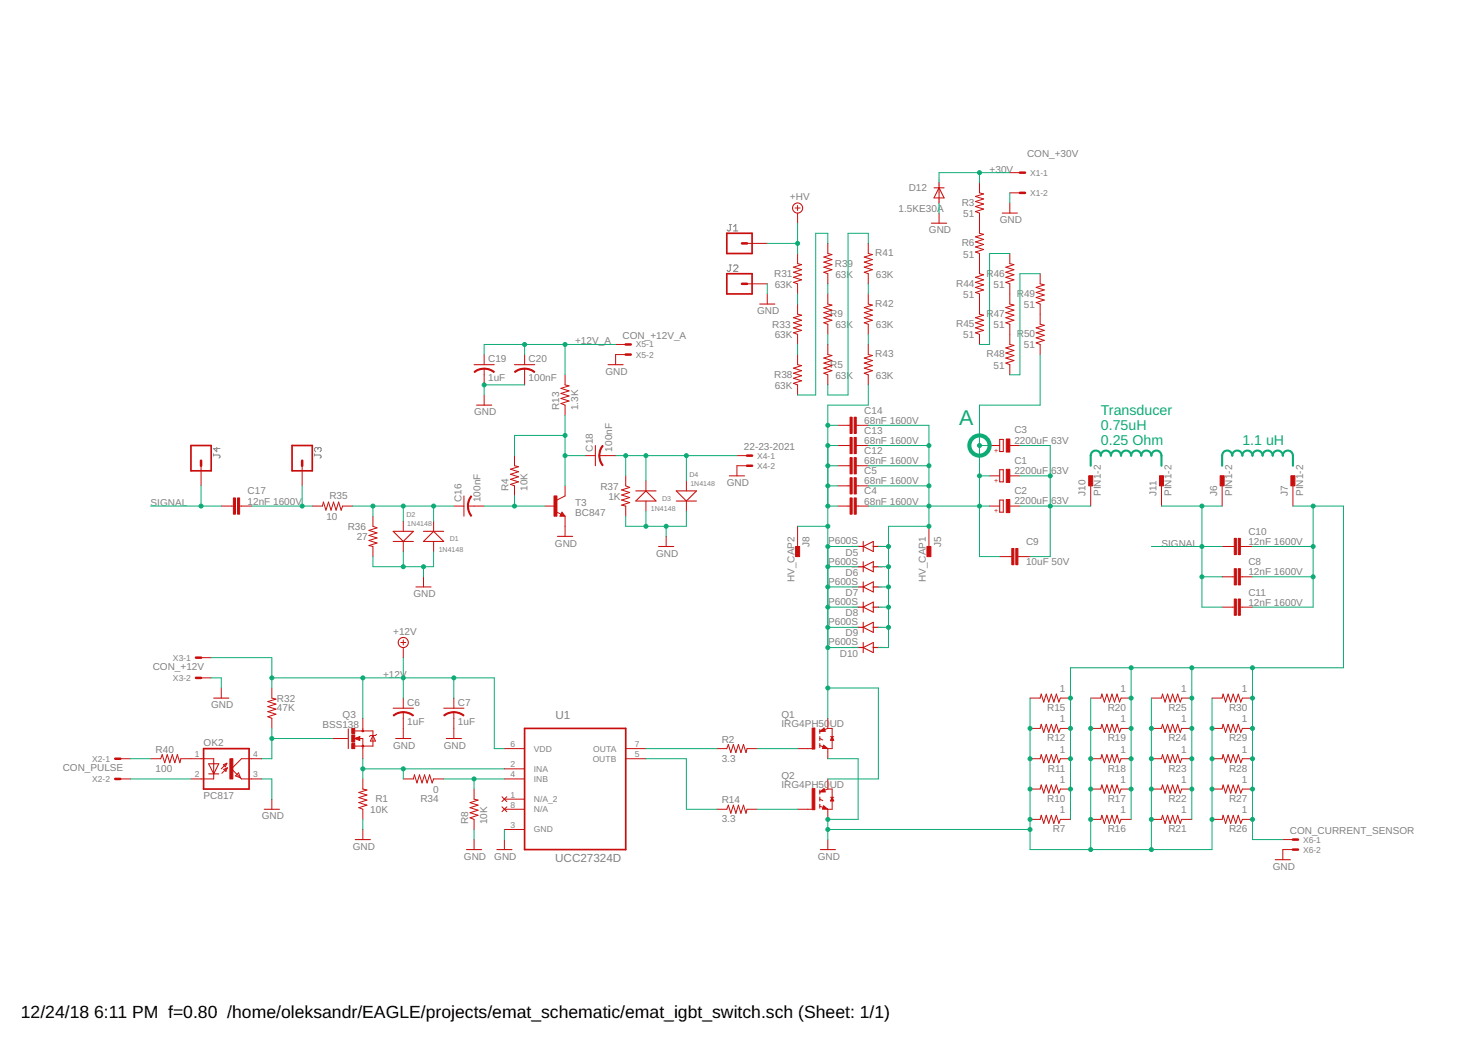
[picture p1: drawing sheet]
<svg xmlns="http://www.w3.org/2000/svg" width="297mm" height="210mm" viewBox="0 0 297 210" stroke-linecap="round" stroke-linejoin="round" font-family="sans-serif">
<defs><g id="words">
<text font-size="4.3" fill="#0dab76" x="192.8" y="85.5">A</text>
<g font-size="3.5">
<text x="4.2" y="204.7">12/24/18</text>
<text x="18.9" y="204.7">6:11 PM f=0.80 /home/oleksandr/EAGLE/projects/emat_schematic/emat_igbt_switch.sch (Sheet: 1/1)</text>
</g>
<g font-size="2.9" fill="#0dab76">
<text x="221.2" y="83.5">Transducer</text>
<text x="221.2" y="86.5">0.75uH</text>
<text x="221.2" y="89.6">0.25 Ohm</text>
<text x="249.7" y="89.6">1.1 uH</text>
</g>
<g font-size="2.3" fill="#808080">
<text x="111.6" y="144.5">U1</text>
<text x="111.6" y="173.3">UCC27324D</text>
</g>
<g font-size="2" fill="#808080">
<text x="198.9" y="34.7">+30V</text>
<text x="206.4" y="31.6">CON_+30V</text>
<text x="158.8" y="40.3">+HV</text>
<text x="182.6" y="38.4">D12</text>
<text x="193.3" y="41.4">R3</text>
<text x="180.6" y="42.7">1.5KE30A</text>
<text x="186.7" y="46.9">GND</text>
<text x="193.6" y="43.7">51</text>
<text x="200.9" y="44.9">GND</text>
<text x="167.8" y="53.6">R39</text>
<text x="175.9" y="51.6">R41</text>
<text x="193.3" y="49.5">R6</text>
<text x="193.6" y="51.8">51</text>
<text x="155.6" y="55.6">R31</text>
<text x="155.7" y="57.9">63K</text>
<text x="167.9" y="55.8">63K</text>
<text x="176" y="55.8">63K</text>
<text x="192.2" y="57.7">R44</text>
<text x="193.6" y="59.9">51</text>
<text x="198.3" y="55.6">R46</text>
<text x="199.7" y="57.9">51</text>
<text x="204.3" y="59.7">R49</text>
<text x="152.2" y="63.2">GND</text>
<text x="166.9" y="63.7">R9</text>
<text x="175.9" y="61.7">R42</text>
<text x="192.2" y="65.8">R45</text>
<text x="198.3" y="63.7">R47</text>
<text x="205.8" y="61.9">51</text>
<text x="115.6" y="69.3">+12V_A</text>
<text x="125.1" y="68.1">CON_+12V_A</text>
<text x="155.2" y="66">R33</text>
<text x="155.7" y="68">63K</text>
<text x="167.9" y="66">63K</text>
<text x="175.9" y="71.9">R43</text>
<text x="176" y="66">63K</text>
<text x="193.6" y="68">51</text>
<text x="198.3" y="71.9">R48</text>
<text x="199.7" y="66">51</text>
<text x="204.3" y="67.8">R50</text>
<text x="205.8" y="70.1">51</text>
<text x="98.1" y="76.7">1uF</text>
<text x="98.1" y="72.8">C19</text>
<text x="106.2" y="76.7">100nF</text>
<text x="106.2" y="72.8">C20</text>
<text x="121.7" y="75.3">GND</text>
<text x="155.6" y="75.9">R38</text>
<text x="166.9" y="73.9">R5</text>
<text x="167.9" y="76.2">63K</text>
<text x="176" y="76.2">63K</text>
<text x="199.7" y="74.1">51</text>
<text x="95.3" y="83.5">GND</text>
<text x="112.4" y="82.5" transform="rotate(-90 112.4 82.5)">R13</text>
<text x="116.2" y="82.5" transform="rotate(-90 116.2 82.5)">1.3K</text>
<text x="155.7" y="78.2">63K</text>
<text x="173.7" y="83.2">C14</text>
<text x="173.7" y="89.3">68nF 1600V</text>
<text x="173.7" y="85.2">68nF 1600V</text>
<text x="173.7" y="87.2">C13</text>
<text x="203.9" y="89.2">2200uF 63V</text>
<text x="203.9" y="87.2">C3</text>
<text x="119.1" y="90.8" transform="rotate(-90 119.1 90.8)">C18</text>
<text x="123" y="90.8" transform="rotate(-90 123 90.8)">100nF</text>
<text x="149.5" y="90.5">22-23-2021</text>
<text x="173.7" y="93.3">68nF 1600V</text>
<text x="173.7" y="95.4">C5</text>
<text x="173.7" y="91.3">C12</text>
<text x="203.9" y="95.3">2200uF</text>
<text x="203.9" y="93.2">C1</text>
<text x="211.2" y="95.3">63V</text>
<text x="30.3" y="101.8">SIGNAL</text>
<text x="49.8" y="101.5">12nF 1600V</text>
<text x="49.8" y="99.4">C17</text>
<text x="66.2" y="100.3">R35</text>
<text x="92.7" y="100.9" transform="rotate(-90 92.7 100.9)">C16</text>
<text x="96.6" y="100.9" transform="rotate(-90 96.6 100.9)">100nF</text>
<text x="102.2" y="98.7" transform="rotate(-90 102.2 98.7)">R4</text>
<text x="106" y="98.7" transform="rotate(-90 106 98.7)">10K</text>
<text x="115.6" y="101.8">T3</text>
<text x="120.7" y="98.5">R37</text>
<text x="122.3" y="100.5">1K</text>
<text x="146.1" y="97.7">GND</text>
<text x="173.7" y="101.5">68nF 1600V</text>
<text x="173.7" y="97.4">68nF 1600V</text>
<text x="173.7" y="99.4">C4</text>
<text x="203.9" y="101.4">2200uF</text>
<text x="203.9" y="99.3">C2</text>
<text x="211.2" y="101.4">63V</text>
<text x="218.2" y="99.7" transform="rotate(-90 218.2 99.7)">J10</text>
<text x="221.2" y="99.7" transform="rotate(-90 221.2 99.7)">PIN1-2</text>
<text x="232.4" y="99.7" transform="rotate(-90 232.4 99.7)">J11</text>
<text x="235.5" y="99.7" transform="rotate(-90 235.5 99.7)">PIN1-2</text>
<text x="244.6" y="99.7" transform="rotate(-90 244.6 99.7)">J6</text>
<text x="247.6" y="99.7" transform="rotate(-90 247.6 99.7)">PIN1-2</text>
<text x="258.8" y="99.7" transform="rotate(-90 258.8 99.7)">J7</text>
<text x="261.9" y="99.7" transform="rotate(-90 261.9 99.7)">PIN1-2</text>
<text x="65.6" y="104.6">10</text>
<text x="69.9" y="106.7">R36</text>
<text x="115.6" y="103.8">BC847</text>
<text x="250.9" y="107.5">C10</text>
<text x="71.7" y="108.7">27</text>
<text x="111.5" y="109.9">GND</text>
<text x="131.8" y="111.9">GND</text>
<text x="162.7" y="110" transform="rotate(-90 162.7 110)">J8</text>
<text x="166.4" y="109.5">P600S</text>
<text x="166.4" y="113.5">P600S</text>
<text x="169.9" y="111.7">D5</text>
<text x="189.1" y="110" transform="rotate(-90 189.1 110)">J5</text>
<text x="206.2" y="113.6">10uF 50V</text>
<text x="206.2" y="109.6">C9</text>
<text x="233.4" y="109.9">SIGNAL</text>
<text x="250.9" y="109.6">12nF 1600V</text>
<text x="250.9" y="113.6">C8</text>
<text x="159.7" y="117" transform="rotate(-90 159.7 117)">HV_CAP2</text>
<text x="166.4" y="117.6">P600S</text>
<text x="169.9" y="115.7">D6</text>
<text x="169.9" y="119.8">D7</text>
<text x="186.1" y="117" transform="rotate(-90 186.1 117)">HV_CAP1</text>
<text x="250.9" y="115.7">12nF 1600V</text>
<text x="250.9" y="119.7">C11</text>
<text x="83.1" y="120">GND</text>
<text x="166.4" y="121.6">P600S</text>
<text x="166.4" y="125.7">P600S</text>
<text x="169.9" y="123.9">D8</text>
<text x="250.9" y="121.8">12nF 1600V</text>
<text x="79" y="127.7">+12V</text>
<text x="166.4" y="129.8">P600S</text>
<text x="169.9" y="127.9">D9</text>
<text x="30.7" y="134.8">CON_+12V</text>
<text x="77" y="136.3">+12V</text>
<text x="168.8" y="132">D10</text>
<text x="42.4" y="142.4">GND</text>
<text x="55.7" y="143">47K</text>
<text x="55.7" y="141.2">R32</text>
<text x="81.9" y="141.9">C6</text>
<text x="92" y="141.9">C7</text>
<text x="210.4" y="143">R15</text>
<text x="213" y="139.1">1</text>
<text x="222.6" y="143">R20</text>
<text x="225.2" y="139.1">1</text>
<text x="234.8" y="143">R25</text>
<text x="237.4" y="139.1">1</text>
<text x="247" y="143">R30</text>
<text x="249.6" y="139.1">1</text>
<text x="64.8" y="146.4">BSS138</text>
<text x="68.9" y="144.4">Q3</text>
<text x="81.9" y="145.7">1uF</text>
<text x="92" y="145.7">1uF</text>
<text x="145" y="149.3">R2</text>
<text x="157" y="146.1">IRG4PH50</text>
<text x="157" y="144.4">Q1</text>
<text x="166.8" y="146.1">UD</text>
<text x="210.4" y="149.1">R12</text>
<text x="213" y="145.2">1</text>
<text x="222.6" y="149.1">R19</text>
<text x="225.2" y="145.2">1</text>
<text x="234.8" y="149.1">R24</text>
<text x="237.4" y="145.2">1</text>
<text x="247" y="149.1">R29</text>
<text x="249.6" y="145.2">1</text>
<text x="12.6" y="155.1">CON_PULSE</text>
<text x="31.3" y="155.2">100</text>
<text x="31.3" y="151.3">R40</text>
<text x="40.9" y="150">OK2</text>
<text x="79" y="150.5">GND</text>
<text x="89.2" y="150.5">GND</text>
<text x="145" y="153.2">3.3</text>
<text x="210.6" y="155.2">R11</text>
<text x="213" y="151.3">1</text>
<text x="222.6" y="155.2">R18</text>
<text x="225.2" y="151.3">1</text>
<text x="234.8" y="155.2">R23</text>
<text x="237.4" y="151.3">1</text>
<text x="247" y="155.2">R28</text>
<text x="249.6" y="151.3">1</text>
<text x="40.9" y="160.7">PC817</text>
<text x="75.4" y="161.3">R1</text>
<text x="84.5" y="161.3">R34</text>
<text x="87" y="159.4">0</text>
<text x="145" y="161.5">R14</text>
<text x="157" y="158.3">IRG4PH50</text>
<text x="157" y="156.6">Q2</text>
<text x="166.8" y="158.3">UD</text>
<text x="210.4" y="161.3">R10</text>
<text x="213" y="157.4">1</text>
<text x="222.6" y="161.3">R17</text>
<text x="225.2" y="157.4">1</text>
<text x="234.8" y="161.3">R22</text>
<text x="237.4" y="157.4">1</text>
<text x="247" y="161.3">R27</text>
<text x="249.6" y="157.4">1</text>
<text x="52.6" y="164.7">GND</text>
<text x="74.4" y="163.5">10K</text>
<text x="94.1" y="165.7" transform="rotate(-90 94.1 165.7)">R8</text>
<text x="97.9" y="165.7" transform="rotate(-90 97.9 165.7)">10K</text>
<text x="145" y="165.3">3.3</text>
<text x="211.6" y="167.3">R7</text>
<text x="213" y="163.5">1</text>
<text x="222.6" y="167.3">R16</text>
<text x="225.2" y="163.5">1</text>
<text x="234.8" y="167.3">R21</text>
<text x="237.4" y="163.5">1</text>
<text x="247" y="167.3">R26</text>
<text x="249.6" y="163.5">1</text>
<text x="259.2" y="167.7">CON_CURRENT_SENSOR</text>
<text x="70.9" y="170.8">GND</text>
<text x="93.2" y="172.9">GND</text>
<text x="99.3" y="172.9">GND</text>
<text x="164.3" y="172.9">GND</text>
<text x="255.8" y="174.9">GND</text>
</g>
<g font-size="1.7" fill="#808080">
<text x="207" y="35.3">X1-1</text>
<text x="207" y="39.4">X1-2</text>
<text x="127.8" y="69.9">X5-1</text>
<text x="127.8" y="71.9">X5-2</text>
<text x="152.2" y="92.2">X4-1</text>
<text x="152.2" y="94.2">X4-2</text>
<text x="34.8" y="132.8">X3-1</text>
<text x="34.8" y="136.9">X3-2</text>
<text x="18.5" y="153.2">X2-1</text>
<text x="39.2" y="152.3">1</text>
<text x="50.9" y="152.3">4</text>
<text x="102.6" y="150.2">6</text>
<text x="102.6" y="154.3">2</text>
<text x="107.3" y="151.1">VDD</text>
<text x="107.3" y="155.2">INA</text>
<text x="119.1" y="153.2">OUTB</text>
<text x="119.2" y="151.1">OUTA</text>
<text x="127.6" y="150.2">7</text>
<text x="127.6" y="152.3">5</text>
<text x="18.5" y="157.2">X2-2</text>
<text x="39.2" y="156.3">2</text>
<text x="50.9" y="156.3">3</text>
<text x="102.6" y="156.3">4</text>
<text x="102.6" y="160.4">1</text>
<text x="107.3" y="157.2">INB</text>
<text x="107.3" y="161.3">N/A_2</text>
<text x="102.6" y="162.4">8</text>
<text x="102.6" y="166.5">3</text>
<text x="107.3" y="163.3">N/A</text>
<text x="107.3" y="167.4">GND</text>
<text x="261.9" y="169.4">X6-1</text>
<text x="261.9" y="171.4">X6-2</text>
</g>
<g font-size="1.4" fill="#808080">
<text x="138.6" y="95.9">D4</text>
<text x="133.1" y="100.7">D3</text>
<text x="138.7" y="97.7">1N4148</text>
<text x="81.7" y="104">D2</text>
<text x="81.9" y="105.8">1N4148</text>
<text x="130.8" y="102.8">1N4148</text>
<text x="88.2" y="110.9">1N4148</text>
<text x="90.4" y="108.9">D1</text>
</g>
<g font-size="1.4" fill="#c90d0c">
<text x="199.8" y="91.1">+</text>
<text x="199.8" y="97.1">+</text>
<text x="199.8" y="103.2">+</text>
</g>
<g font-size=".4" fill="#ffba08">
<text x="188.9" y="39.8" transform="rotate(-90 188.9 39.8)">1</text>
<text x="188.9" y="38.1" transform="rotate(-90 188.9 38.1)">SpiceOrder 2</text>
<text x="188.9" y="42.1" transform="rotate(-90 188.9 42.1)">SpiceOrder</text>
<text x="171.2" y="110.1">SpiceOrder 2</text>
<text x="175.2" y="110.1">SpiceOrder 1</text>
<text x="171.2" y="114.1">SpiceOrder 2</text>
<text x="171.2" y="118.2">SpiceOrder 2</text>
<text x="175.2" y="114.1">SpiceOrder 1</text>
<text x="175.2" y="118.2">SpiceOrder 1</text>
<text x="171.2" y="122.2">SpiceOrder 2</text>
<text x="175.2" y="122.2">SpiceOrder 1</text>
<text x="171.2" y="126.3">SpiceOrder 2</text>
<text x="171.2" y="130.4">SpiceOrder 2</text>
<text x="175.2" y="126.3">SpiceOrder 1</text>
<text x="175.2" y="130.4">SpiceOrder 1</text>
</g>
</g></defs>
<g fill="none" stroke="#808080" stroke-width=".2">
<path d="M146.6 45.1h.4M146.6 53.3h.4M146.8 45.1v1.1l-.2 .2-.5-.2M146.8 53.3v1.1l-.2 .2-.5-.2M147.4 46.4h.9M147.4 45.6l.5-.5v1.3M147.4 53.5l.3-.2h.4l.2 .2v.2l-.9 .9h.9M42.9 91.5h1.1l.2 .2-.2 .4M42.9 91.2v.5M43.6 90v.8l-.7-.6h1.3M63.2 91.5h1.1l.2 .2-.2 .4M63.2 91.2v.5"/>
<path d="M63.9 90.2l.2-.2 .4 .2v.4l-.2 .2M63.9 90.2l-.2-.2-.5 .2v.4l.3 .2M63.9 90.2v.2"/>
</g>
<g fill="none" stroke="#c90d0c" stroke-width=".34">
<path d="M146.1 46.9h5.1v4.1h-5.1zM146.1 55h5.1v4.1h-5.1zM38.4 89.6h4v5.1h-4zM58.7 89.6h4.1v5.1h-4.1zM40.9 150.5h9.2v8.1h-9.2zM105.4 146.5h20.4v24.3h-20.4zM165.6 150.1l.3 .2h-.4M165.6 146.6l-.4 .3h.5M165.6 158.8l-.4 .3h.5M165.6 162.2l.3 .3h-.4"/>
<circle cx="72.9" cy="150" r=".11"/>
<circle cx="72.9" cy="147" r=".11"/>
</g>
<g fill="none" stroke="#c90d0c" stroke-width=".2">
<path d="M188.7 36.7v4.1M196.8 36.7v2.1l.9 .2-1.7 .5 1.7 .5-1.7 .5 1.7 .5-1.7 .5 1.7 .5-1.7 .5 .8 .3v4.1l.9 .2-1.7 .5 1.7 .5-1.7 .5 1.7 .5-1.7 .6 1.7 .5-1.7 .5 .8 .3v4l.9 .2-1.7 .6 1.7 .5-1.7 .5 1.7 .5-1.7 .5 1.7 .5-1.7 .5 .8 .3v4.1l.9 .2-1.7 .5 1.7 .5-1.7 .5 1.7 .5-1.7 .5 1.7 .5-1.7 .5 .8 .3v2.1M202.9 34.7h2.1M202.9 38.8h2.1M150.1 48.9h4.1M150.1 57.1h4.1M154.2 59.1v2M159.8 41.8h1M160.3 41.3v1M160.3 42.8v2.1M160.3 51v2l.8 .2-1.6 .5 1.6 .5-1.6 .5 1.6 .5-1.6 .6 1.6 .5-1.6 .5 .8 .3v2M166.4 48.9v2.1l.8 .2-1.6 .5 1.6 .5-1.6 .5 1.6 .5-1.6 .5 1.6 .5-1.6 .5 .8 .3v2.1"/>
<path d="M166.4 59.1v2l.8 .2-1.6 .5 1.6 .6-1.6 .5 1.6 .5-1.6 .5 1.6 .5-1.6 .5 .8 .3v2M174.5 48.9v2.1l.8 .2-1.6 .5 1.6 .5-1.6 .5 1.6 .5-1.6 .5 1.6 .5-1.6 .5 .8 .3v2.1M174.5 59.1v2l.8 .2-1.6 .5 1.6 .6-1.6 .5 1.6 .5-1.6 .5 1.6 .5-1.6 .5 .8 .3v2M188.7 42.8v2.1M202.9 40.8v2M202.9 51v2l.9 .2-1.7 .5 1.7 .5-1.7 .5 1.7 .5-1.7 .6 1.7 .5-1.7 .5 .8 .3v4l.9 .2-1.7 .5 1.7 .6-1.7 .5 1.7 .5-1.7 .5 1.7 .5-1.7 .5 .8 .3v4.1l.9 .1-1.7 .6 1.7 .5-1.7 .5 1.7 .5-1.7 .5 1.7 .5-1.7 .5 .8 .3v2.1M209 55v2.1l.9 .2-1.7 .5 1.7 .5-1.7 .5 1.7 .5-1.7 .5 1.7 .5-1.7 .5 .8 .3v4.1l.9 .2-1.7 .5 1.7 .5-1.7 .5 1.7 .5-1.7 .5 1.7 .5-1.7 .5 .8 .4v2M97.3 71.3v2M97.3 74.1v3.3M97.3 79.4v2M105.4 71.3v2M105.4 74.1v3.3"/>
<path d="M113.6 75.4v2l.8 .2-1.7 .5 1.7 .5-1.7 .5 1.7 .5-1.7 .5 1.7 .5-1.7 .5 .9 .3v2.1M123.7 69.3h2.1M125.8 71.3h-2.1v2M160.3 61.1v2.1l.8 .2-1.6 .5 1.6 .5-1.6 .5 1.6 .5-1.6 .5 1.6 .5-1.6 .5 .8 .3v2.1M160.3 71.3v2l.8 .2-1.6 .5 1.6 .5-1.6 .5 1.6 .5-1.6 .6 1.6 .5-1.6 .5 .8 .3v2M166.4 69.3v2l.8 .2-1.6 .5 1.6 .5-1.6 .5 1.6 .5-1.6 .5 1.6 .5-1.6 .5 .8 .4v2M174.5 69.3v2l.8 .2-1.6 .5 1.6 .5-1.6 .5 1.6 .5-1.6 .5 1.6 .5-1.6 .5 .8 .4v2M40.4 93.6v4.1M60.7 93.6v4.1M103.4 91.6v2l.8 .2-1.6 .5 1.6 .5-1.6 .6 1.6 .5-1.6 .5 1.6 .5-1.6 .5 .8 .3v2M113.6 97.7v2l-1.7 .8M117.6 91.6h2.1"/>
<path d="M120.5 91.6h3.2M125.8 95.7v2l.8 .3-1.7 .5 1.7 .5-1.7 .5 1.7 .5-1.7 .5 1.7 .5-1.7 .6 .9 .1v2.1M129.8 96.7v2M137.9 96.7v2M148.1 91.6h2M150.1 93.6h-2v2.1M168.4 89.6h2.5M168.4 97.7h2.5M168.4 93.6h2.5M168.4 85.5h2.5M172.1 89.6h2.4M172.1 97.7h2.4"/>
<path d="M172.1 93.6h2.4M172.1 85.5h2.4M198.9 95.7h2M198.9 89.6h2M202.9 95.7h2.1M202.9 89.6h2.1M219.2 97.7v4M233.4 97.7v4M245.6 97.7v4M259.8 97.7v4M44.5 101.7h2.4M48.1 101.7h2.5"/>
<path d="M62.8 101.7h2l.2-.8 .5 1.7 .5-1.7 .5 1.7 .5-1.7 .5 1.7 .6-1.7 .5 1.7 .3-.9h2M75 103.8v2l.8 .3-1.7 .5 1.7 .5-1.7 .6 1.7 .5-1.7 .5 1.7 .5-1.7 .5 .9 .2v2M81 104.8v2M81 108.9v2M85.1 116v2M87.1 104.8v2M87.1 108.9v2M91.2 101.7h2M94 101.7h3.3M109.5 101.7h2M111.8 102.9l1 .5M112.9 103l.7 .8h-1.1z"/>
<path d="M113.6 103.8v4M129.8 100.7v2.1M133.9 107.8v2.1M137.9 100.7v2.1M160.3 105.8v4.1M168.4 101.7h2.5M172.1 101.7h2.4M186.7 105.8v4.1M198.9 101.7h2M200.9 111.9h2.4M202.9 101.7h2.1M204.6 111.9h2.4"/>
<path d="M245.6 116h2.5M245.6 109.9h2.5M249.3 116h2.4M249.3 109.9h2.4M40.4 132.2h2M40.4 136.3h2M44.5 138.3v2.1M54.6 138.3v2.1l.9 .2-1.7 .5 1.7 .5-1.7 .5 1.7 .5-1.7 .5 1.7 .5-1.7 .5 .8 .3v2.1M80.5 129.2h1.1M81 128.7v1M81 130.2v2M245.6 122.1h2.5"/>
<path d="M249.3 122.1h2.4M24.2 156.6h2M24.2 152.5h2M30.3 152.5h2l.3-.8 .5 1.7 .5-1.7 .5 1.7 .5-1.7 .5 1.7 .5-1.7 .6 1.7 .1-.9h6.6v1.1M42.9 155.6v1h-4.5M44.9 153.8l.7-.3-.3 .7zM45 154.7l.7-.3-.3 .7zM45.6 153.5l-1.1 1.1M45.7 154.4l-1.1 1.1M47.3 156l.6-.6 .4 1zM48.3 156.4l.2 .2h4.1M52.6 152.5h-4.1l-2 2.1 1.8 1.8"/>
<path d="M66.8 148.5h3.1M71.3 148.5l1-.4v.8zM71.3 147h3.7v3h-3.7M72.2 148.5h.7v4M72.9 156.6v2l.8 .2-1.6 .5 1.6 .6-1.6 .5 1.6 .5-1.6 .5 1.6 .5-1.6 .5 .8 .3v2M72.9 144.4v2.6M75 147.9l.5 1.1h-1.1zM75.7 147.7l-.2 .2h-1.1l-.1 .2M81 156.6h2.1l.2-.8 .5 1.6 .5-1.6 .5 1.6 .5-1.6 .5 1.6 .5-1.6 .5 1.6 .3-.8h2.1M81 140.4v2M81 143.2v5.3M91.2 140.4v2"/>
<path d="M91.2 143.2v5.3M95.3 158.6v2.1l.8 .2-1.6 .5 1.6 .5-1.6 .5 1.6 .5-1.6 .5 1.6 .5-1.6 .5 .8 .3v2.1M101.4 150.5h4M101.4 154.6h4M101.4 156.6h4M125.8 150.5h4M125.8 152.5h4M144 150.5h2.1l.3-.8 .5 1.6 .5-1.6 .5 1.6 .5-1.6 .5 1.6 .5-1.6 .5 1.6 .2-.8h2.1M160.3 150.5h3M164.8 149.9l1.5 .6M164.8 148.5l.6 .3M164.8 147.1l.8-.7 .3 .6z"/>
<path d="M164.8 159.2l.8-.6 .3 .6zM165.5 149.8l.9 .7h-1.1zM166.4 144.4v2.1l-1.6 .5M166.4 150.5v2M166.4 156.6v2l-1.6 .6M166.4 146.5h.8v4h-.8M166.4 158.6h.8v4.1h-.8M166.9 148.1h.7M167.2 148.2l-.3 .6h.7l-.3-.6M207 152.5h2l.3-.8 .5 1.7 .5-1.7 .5 1.7 .5-1.7 .5 1.7 .5-1.7 .5 1.7 .3-.9h2M207 146.5h2l.3-.9 .5 1.7 .5-1.7 .5 1.7 .5-1.7 .5 1.7 .5-1.7 .5 1.7 .3-.8h2M207 158.6h2l.3-.8 .5 1.6 .5-1.6 .5 1.6 .5-1.6 .5 1.6 .5-1.6 .5 1.6 .3-.8h2"/>
<path d="M207 140.4h2l.3-.8 .5 1.6 .5-1.6 .5 1.6 .5-1.6 .5 1.6 .5-1.6 .5 1.6 .3-.8h2M219.2 152.5h2l.2-.8 .6 1.7 .5-1.7 .5 1.7 .5-1.7 .5 1.7 .5-1.7 .5 1.7 .3-.9h2M219.2 146.5h2l.2-.9 .6 1.7 .5-1.7 .5 1.7 .5-1.7 .5 1.7 .5-1.7 .5 1.7 .3-.8h2M219.2 158.6h2l.2-.8 .6 1.6 .5-1.6 .5 1.6 .5-1.6 .5 1.6 .5-1.6 .5 1.6 .3-.8h2M219.2 140.4h2l.2-.8 .6 1.6 .5-1.6 .5 1.6 .5-1.6 .5 1.6 .5-1.6 .5 1.6 .3-.8h2M231.4 152.5h2l.2-.8 .5 1.7 .6-1.7 .5 1.7 .5-1.7 .5 1.7 .5-1.7 .5 1.7 .3-.9h2M231.4 146.5h2l.2-.9 .5 1.7 .6-1.7 .5 1.7 .5-1.7 .5 1.7 .5-1.7 .5 1.7 .3-.8h2M231.4 158.6h2l.2-.8 .5 1.6 .6-1.6 .5 1.6 .5-1.6 .5 1.6 .5-1.6 .5 1.6 .3-.8h2M231.4 140.4h2l.2-.8 .5 1.6 .6-1.6 .5 1.6 .5-1.6 .5 1.6 .5-1.6 .5 1.6 .3-.8h2M243.6 152.5h2l.2-.8 .5 1.7 .5-1.7 .5 1.7 .5-1.7 .5 1.7 .6-1.7 .5 1.7 .3-.9h2M243.6 146.5h2l.2-.9 .5 1.7 .5-1.7 .5 1.7 .5-1.7 .5 1.7 .6-1.7 .5 1.7 .3-.8h2M243.6 158.6h2l.2-.8 .5 1.6 .5-1.6 .5 1.6 .5-1.6 .5 1.6 .6-1.6 .5 1.6 .3-.8h2"/>
<path d="M243.6 140.4h2l.2-.8 .5 1.6 .5-1.6 .5 1.6 .5-1.6 .5 1.6 .6-1.6 .5 1.6 .3-.8h2M54.6 160.7v2M72.9 166.8v2M95.3 168.8v2M100.9 160.2l1 1M100.9 162.2l1 1M101.4 160.7h4M101.4 162.7h4M101.4 166.8h4M101.4 168.8v2M101.9 160.2l-1 1M101.9 162.2l-1 1"/>
<path d="M144 162.7h2.1l.3-.8 .5 1.6 .5-1.6 .5 1.6 .5-1.6 .5 1.6 .5-1.6 .5 1.6 .2-.8h2.1M160.3 162.7h3M164.8 162.1l1.5 .6M164.8 160.7l.6 .3M165.5 162l.9 .7h-1.1zM166.4 162.7v2M166.4 168.8v2M166.9 160.3h.7M167.2 160.4l-.3 .6h.7l-.3-.6M207 164.7h2l.3-.8 .5 1.6 .5-1.6 .5 1.6 .5-1.6 .5 1.6 .5-1.6 .5 1.6 .3-.8h2M219.2 164.7h2l.2-.8 .6 1.6 .5-1.6 .5 1.6 .5-1.6 .5 1.6 .5-1.6 .5 1.6 .3-.8h2M231.4 164.7h2l.2-.8 .5 1.6 .6-1.6 .5 1.6 .5-1.6 .5 1.6 .5-1.6 .5 1.6 .3-.8h2"/>
<path d="M243.6 164.7h2l.2-.8 .5 1.6 .5-1.6 .5 1.6 .5-1.6 .5 1.6 .6-1.6 .5 1.6 .3-.8h2M257.8 168.8h2M259.8 170.8h-2v2"/>
</g>
<g fill="none" stroke="#c90d0c" stroke-width=".21">
<path d="M187.7 37.8h2M188.7 37.8l1 2h-2zM187.2 44.9h3M201.4 42.8h3.1M95.3 73.3h4M103.4 73.3h4.1M122.2 73.3h3M152.7 61.1h3M93.2 99.7v4.1M95.8 81.4h3M119.7 89.6v4M127.8 98.7h4"/>
<path d="M135.9 98.7h4.1l-2.1 2zM146.6 95.7h3M200.9 88.3h.7v2.5h-.7zM200.9 94.4h.7v2.5h-.7zM79 108.9h4.1M79 106.8h4.1l-2.1 2.1zM83.6 118h3M85.1 106.8h4.1M87.1 106.8l2.1 2.1h-4.1zM112 107.8h3.1M112.9 103.4l.2 .2h-.4l.2-.4 .4 .5h-.6M127.8 100.7l2-2 2 2z"/>
<path d="M132.4 109.9h3M135.9 100.7h4.1M172.5 109.9h1M172.5 113.9h1M172.5 118h1M173.5 109.9l2-1v2zM173.5 108.9v2M173.5 112.9v2.1M173.5 117v2M173.5 113.9l2-1v2.1zM173.5 118l2-1v2zM175.5 109.9h1"/>
<path d="M175.5 113.9h1M175.5 118h1M200.9 100.5h.7v2.5h-.7zM172.5 122.1h1M172.5 126.1h1M172.5 130.2h1M173.5 121.1v2M173.5 125.1v2M173.5 129.2v2M173.5 122.1l2-1v2zM173.5 126.1l2-1v2zM173.5 130.2l2-1v2z"/>
<path d="M175.5 122.1h1M175.5 126.1h1M175.5 130.2h1M41.9 153.6h2.1l-1.1 2zM41.9 155.6h2.1M42.9 140.4h3.1M42.9 153.6v2M70 146.6v3.9M79 142.4h4.1M79.5 148.5h3.1M89.2 142.4h4M89.7 148.5h3"/>
<path d="M164.8 146.6v.9M164.8 148.1v.8M164.8 149.5v.8M164.8 158.8v.9M53.1 162.7h3.1M71.4 168.8h3M93.7 170.8h3.1M99.8 170.8h3.1M164.8 160.3v.8M164.8 161.7v.8M164.9 170.8h3M256.3 172.8h3"/>
<circle cx="160.3" cy="41.8" r="1.02"/>
<circle cx="81" cy="129.2" r="1.02"/>
</g>
<g fill="#c90d0c" stroke="#c90d0c" stroke-width=".2">
<path d="M81 143.1l1.1 .2 1 .5-.1 .2-.7-.5-1.3-.2z" fill-rule="evenodd"/>
<path d="M79 143.8l1-.5 1-.2v.2l-1.2 .2-.7 .5z" fill-rule="evenodd"/>
<path d="M91.2 143.1l1.1 .2 1 .5-.2 .2-.7-.5-1.2-.2z" fill-rule="evenodd"/>
<path d="M89.2 143.8l.9-.5 1.1-.2v.2l-1.2 .2-.7 .5z" fill-rule="evenodd"/>
<path d="M94.6 99.7l.2 .1-.4 .7-.3 1.2h-.2l.2-1z" fill-rule="evenodd"/>
<path d="M94 101.7h.1l.3 1.3 .4 .7-.2 .1-.5-1z" fill-rule="evenodd"/>
<path d="M121.1 89.6l.1 .1-.4 .7-.3 1.2h-.1l.1-1.1z" fill-rule="evenodd"/>
<path d="M120.4 91.6h.2l.2 1.2 .4 .7-.1 .1-.6-.9z" fill-rule="evenodd"/>
<path d="M97.3 74l1.1 .2 1 .5-.2 .2-.7-.4-1.2-.3z" fill-rule="evenodd"/>
<path d="M95.3 74.7l.9-.5 1.1-.2v.2l-1.2 .3-.7 .4z" fill-rule="evenodd"/>
<path d="M105.4 74l1.1 .2 1 .5-.1 .2-.8-.4-1.2-.3z" fill-rule="evenodd"/>
<path d="M103.4 74.7l1-.5 1-.2v.2l-1.2 .3-.7 .4z" fill-rule="evenodd"/>
</g>
<g fill="none" stroke="#c90d0c" stroke-width=".51">
<path d="M205 34.7h1M205 38.8h1M149.1 48.9h1M149.1 57.1h1M125.8 69.3h1M125.8 71.3h1M40.4 92.6v1M60.7 92.6v1M150.1 91.6h1.1M150.1 93.6h1.1M39.4 132.2h1M39.4 136.3h1"/>
<path d="M23.2 152.5h1M23.2 156.6h1M259.8 168.8h1.1M259.8 170.8h1.1"/>
</g>
<path d="M72.2 148.3l-.7 .2 .7 .2v-.2h-.2M167.2 148.4l-.1 .3M167.3 148.5l.1 .3M167.2 160.6l-.1 .3M167.3 160.7l.1 .3" fill="none" stroke="#c90d0c" stroke-width=".25"/>
<g fill="#c90d0c" stroke="#c90d0c" stroke-width=".2">
<path d="M163.2 146.4h.6v4.2h-.6z"/>
<path d="M202.2 94.4h.7v2.6h-.7z"/>
<path d="M202.2 100.4h.7v2.7h-.7z"/>
<path d="M202.2 88.3h.7v2.6h-.7z"/>
<path d="M248.1 114.3h.4v3.3h-.4z"/>
<path d="M248.9 114.3h.4v3.3h-.4z"/>
<path d="M248.1 108.2h.4v3.3h-.4z"/>
<path d="M248.9 108.2h.4v3.3h-.4z"/>
<path d="M248.1 120.4h.4v3.3h-.4z"/>
<path d="M248.9 120.4h.4v3.3h-.4z"/>
<path d="M170.8 100.1h.5v3.3h-.5z"/>
<path d="M171.7 100.1h.4v3.3h-.4z"/>
<path d="M170.8 96.1h.5v3.2h-.5z"/>
<path d="M171.7 96.1h.4v3.2h-.4z"/>
<path d="M170.8 92h.5v3.3h-.5z"/>
<path d="M171.7 92h.4v3.3h-.4z"/>
<path d="M170.8 87.9h.5v3.3h-.5z"/>
<path d="M171.7 87.9h.4v3.3h-.4z"/>
<path d="M170.8 83.9h.5v3.2h-.5z"/>
<path d="M171.7 83.9h.4v3.2h-.4z"/>
<path d="M204.2 110.3h.4v3.2h-.4z"/>
<path d="M203.3 110.3h.5v3.2h-.5z"/>
<path d="M245.2 95.7h.8v2h-.8z"/>
<path d="M259.4 95.7h.8v2h-.8z"/>
<path d="M218.8 95.7h.8v2h-.8z"/>
<path d="M233 95.7h.8v2h-.8z"/>
<path d="M163.2 158.6h.6v4.2h-.6z"/>
<path d="M111.3 99.7h.6v4.1h-.6z"/>
<path d="M46.9 100.1h.4v3.3h-.4z"/>
<path d="M47.7 100.1h.5v3.3h-.5z"/>
<path d="M70.7 149.5h.6v1h-.6z"/>
<path d="M70.7 146.5h.6v1h-.6z"/>
<path d="M70.7 147.8h.6v1.4h-.6z"/>
<path d="M46.2 152.5h.6v4.1h-.6z"/>
<path d="M186.3 109.9h.8v2h-.8z"/>
<path d="M159.9 109.9h.8v2h-.8z"/>
</g>
<circle cx="196.8" cy="89.6" r="2.03" fill="none" stroke="#0dab76" stroke-width=".83"/>
<g fill="none" stroke="#0dab76" stroke-width=".2">
<path d="M196.8 34.7v2M202.9 38.8v2M202.9 34.7h-14.2v2M154.2 57.1v2M154.2 48.9h6.1M160.3 44.9v6.1M160.3 59.1v2M166.4 48.9v-2h-2.5v32.5h-3.6M166.4 57.1v2M174.5 48.9v-2h-4.1v32.5h-4v-2M174.5 57.1v2M188.7 40.8v2"/>
<path d="M202.9 51h-4v18.3h-2.1M209 55h-4v20.4h-2.1M105.4 77.4h-8.1v2M105.4 69.3v2M113.6 69.3v6.1M123.7 69.3h-26.4v2M160.3 69.3v2M166.4 67.2v2.1M174.5 77.4v4h-8.1v63M174.5 67.2v2.1M209 71.3v10.1h-12.2v30.5h4.1M40.4 97.7v4"/>
<path d="M60.7 97.7v4M103.4 99.7v2M113.6 87.5h-10.2v4.1M113.6 83.5v14.2M113.6 91.6h4M123.7 91.6h24.4M125.8 91.6v4.1M129.8 91.6v5.1M137.9 91.6v5.1M166.4 89.6h2M166.4 97.7h2M166.4 93.6h2"/>
<path d="M166.4 85.5h2M174.5 85.5h12.2v20.3h-8.1v24.4h-2.1M174.5 89.6h12.2M174.5 97.7h12.2M174.5 93.6h12.2M196.8 95.7h2.1M196.8 89.6h2.1M205 95.7h6.1M205 89.6h6.1v22.3h-4.1M30.3 101.7h14.2M50.6 101.7h12.2M70.9 101.7h20.3"/>
<path d="M75 101.7v2.1M81 101.7v3.1M81 110.9v3M85.1 113.9v2.1M87.1 110.9v3h-12.1v-2M87.1 101.7v3.1M97.3 101.7h12.2M129.8 102.8v3M133.9 105.8v2M137.9 102.8v3h-12.1v-2M160.3 105.8h6.1M166.4 113.9h6.1"/>
<path d="M166.4 101.7h2M166.4 109.9h6.1M166.4 118h6.1M174.5 101.7h24.4M176.5 113.9h2.1M176.5 109.9h2.1M176.5 118h2.1M205 101.7h14.2M231.4 109.9h14.2M233.4 101.7h12.2M241.6 101.7v20.4h4M241.6 116h4"/>
<path d="M251.7 116h12.2M251.7 109.9h12.2M259.8 101.7h10.2v32.6h-54.9v30.4M263.9 101.7v20.4h-12.2M42.4 132.2h12.2v6.1M42.4 136.3h2.1v2M54.6 136.3h44.7v14.2h2.1M72.9 136.3v8.1M81 132.2v8.2M91.2 136.3v4.1M166.4 138.3h10.1v18.3h-10.1M166.4 122.1h6.1"/>
<path d="M166.4 126.1h6.1M166.4 130.2h6.1M176.5 122.1h2.1M176.5 126.1h2.1M227.3 134.3v30.4M239.5 134.3v30.4M251.7 134.3v34.5h6.1M26.2 152.5h4.1M26.2 156.6h12.2M52.6 156.6h2v4.1M54.6 146.5v6h-2M54.6 148.5h12.2"/>
<path d="M72.9 152.5v4.1M72.9 154.6h28.5M81 154.6v2M89.2 156.6h12.2M95.3 156.6v2M129.8 150.5h14.2M129.8 152.5h8.1v10.2h6.1M152.2 150.5h8.1M166.4 152.5h6.1v12.2h-6.1v4.1M207 140.4v30.4h36.6v-30.4M219.2 140.4v30.4M231.4 140.4v30.4"/>
<path d="M72.9 164.7v2.1M95.3 166.8v2M101.4 166.8v2M152.2 162.7h8.1M166.4 166.8h40.6"/>
</g>
<g fill="#0dab76" stroke="#0dab76" stroke-width=".2">
<circle cx="166.4" cy="164.7" r=".4"/>
<circle cx="207" cy="158.6" r=".4"/>
<circle cx="207" cy="164.7" r=".4"/>
<circle cx="219.2" cy="164.7" r=".4"/>
<circle cx="219.2" cy="158.6" r=".4"/>
<circle cx="219.2" cy="152.5" r=".4"/>
<circle cx="219.2" cy="146.5" r=".4"/>
<circle cx="207" cy="152.5" r=".4"/>
<circle cx="207" cy="146.5" r=".4"/>
<circle cx="219.2" cy="170.8" r=".4"/>
<circle cx="231.4" cy="164.7" r=".4"/>
<circle cx="231.4" cy="158.6" r=".4"/>
<circle cx="231.4" cy="152.5" r=".4"/>
<circle cx="231.4" cy="146.5" r=".4"/>
<circle cx="231.4" cy="170.8" r=".4"/>
<circle cx="243.6" cy="164.7" r=".4"/>
<circle cx="243.6" cy="158.6" r=".4"/>
<circle cx="243.6" cy="152.5" r=".4"/>
<circle cx="243.6" cy="146.5" r=".4"/>
<circle cx="166.4" cy="166.8" r=".4"/>
<circle cx="207" cy="166.8" r=".4"/>
<circle cx="85.1" cy="113.9" r=".4"/>
<circle cx="81" cy="113.9" r=".4"/>
<circle cx="133.9" cy="105.8" r=".4"/>
<circle cx="129.8" cy="105.8" r=".4"/>
<circle cx="97.3" cy="77.4" r=".4"/>
<circle cx="95.3" cy="156.6" r=".4"/>
<circle cx="196.8" cy="34.7" r=".4"/>
<circle cx="160.3" cy="48.9" r=".4"/>
<circle cx="72.9" cy="154.6" r=".4"/>
<circle cx="81" cy="154.6" r=".4"/>
<circle cx="241.6" cy="116" r=".4"/>
<circle cx="241.6" cy="109.9" r=".4"/>
<circle cx="241.6" cy="101.7" r=".4"/>
<circle cx="40.4" cy="101.7" r=".4"/>
<circle cx="211.1" cy="101.7" r=".4"/>
<circle cx="211.1" cy="95.7" r=".4"/>
<circle cx="178.6" cy="113.9" r=".4"/>
<circle cx="178.6" cy="118" r=".4"/>
<circle cx="178.6" cy="122.1" r=".4"/>
<circle cx="178.6" cy="126.1" r=".4"/>
<circle cx="178.6" cy="109.9" r=".4"/>
<circle cx="186.7" cy="97.7" r=".4"/>
<circle cx="186.7" cy="93.6" r=".4"/>
<circle cx="186.7" cy="89.6" r=".4"/>
<circle cx="186.7" cy="101.7" r=".4"/>
<circle cx="196.8" cy="101.7" r=".4"/>
<circle cx="196.8" cy="95.7" r=".4"/>
<circle cx="196.8" cy="89.6" r=".4"/>
<circle cx="186.7" cy="105.8" r=".4"/>
<circle cx="215.1" cy="158.6" r=".4"/>
<circle cx="215.1" cy="146.5" r=".4"/>
<circle cx="215.1" cy="152.5" r=".4"/>
<circle cx="215.1" cy="140.4" r=".4"/>
<circle cx="227.3" cy="134.3" r=".4"/>
<circle cx="227.3" cy="140.4" r=".4"/>
<circle cx="227.3" cy="146.5" r=".4"/>
<circle cx="227.3" cy="152.5" r=".4"/>
<circle cx="227.3" cy="158.6" r=".4"/>
<circle cx="239.5" cy="140.4" r=".4"/>
<circle cx="239.5" cy="146.5" r=".4"/>
<circle cx="239.5" cy="152.5" r=".4"/>
<circle cx="239.5" cy="158.6" r=".4"/>
<circle cx="239.5" cy="134.3" r=".4"/>
<circle cx="251.7" cy="140.4" r=".4"/>
<circle cx="251.7" cy="146.5" r=".4"/>
<circle cx="251.7" cy="152.5" r=".4"/>
<circle cx="251.7" cy="158.6" r=".4"/>
<circle cx="251.7" cy="134.3" r=".4"/>
<circle cx="263.9" cy="116" r=".4"/>
<circle cx="263.9" cy="109.9" r=".4"/>
<circle cx="263.9" cy="101.7" r=".4"/>
<circle cx="251.7" cy="164.7" r=".4"/>
<circle cx="166.4" cy="89.6" r=".4"/>
<circle cx="166.4" cy="93.6" r=".4"/>
<circle cx="166.4" cy="97.7" r=".4"/>
<circle cx="166.4" cy="101.7" r=".4"/>
<circle cx="166.4" cy="109.9" r=".4"/>
<circle cx="166.4" cy="113.9" r=".4"/>
<circle cx="166.4" cy="118" r=".4"/>
<circle cx="166.4" cy="122.1" r=".4"/>
<circle cx="166.4" cy="126.1" r=".4"/>
<circle cx="166.4" cy="130.2" r=".4"/>
<circle cx="166.4" cy="85.5" r=".4"/>
<circle cx="166.4" cy="138.3" r=".4"/>
<circle cx="166.4" cy="105.8" r=".4"/>
<circle cx="54.6" cy="148.5" r=".4"/>
<circle cx="91.2" cy="136.3" r=".4"/>
<circle cx="81" cy="136.3" r=".4"/>
<circle cx="72.9" cy="136.3" r=".4"/>
<circle cx="54.6" cy="136.3" r=".4"/>
<circle cx="103.4" cy="101.7" r=".4"/>
<circle cx="113.6" cy="87.5" r=".4"/>
<circle cx="113.6" cy="91.6" r=".4"/>
<circle cx="60.7" cy="101.7" r=".4"/>
<circle cx="87.1" cy="101.7" r=".4"/>
<circle cx="81" cy="101.7" r=".4"/>
<circle cx="75" cy="101.7" r=".4"/>
<circle cx="129.8" cy="91.6" r=".4"/>
<circle cx="137.9" cy="91.6" r=".4"/>
<circle cx="125.8" cy="91.6" r=".4"/>
<circle cx="113.6" cy="69.3" r=".4"/>
<circle cx="105.4" cy="69.3" r=".4"/>
</g>
<path d="M219.2 93.6v-2a1.02 1.02 0 0 1 1-1 1.02 1.02 0 0 1 1 1 1.02 1.02 0 0 1 1-1 1.02 1.02 0 0 1 1.1 1 1.02 1.02 0 0 1 1-1 1.02 1.02 0 0 1 1 1 1.02 1.02 0 0 1 1-1 1.02 1.02 0 0 1 1 1 1.02 1.02 0 0 1 1-1 1.02 1.02 0 0 1 1.1 1 1.02 1.02 0 0 1 1-1 1.02 1.02 0 0 1 1 1 1.02 1.02 0 0 1 1-1 1.02 1.02 0 0 1 1 1v2M245.6 93.6v-2a1.02 1.02 0 0 1 1-1 1.02 1.02 0 0 1 1 1 1.02 1.02 0 0 1 1.1-1 1.02 1.02 0 0 1 1 1 1.02 1.02 0 0 1 1-1 1.02 1.02 0 0 1 1 1 1.02 1.02 0 0 1 1-1 1.02 1.02 0 0 1 1 1 1.02 1.02 0 0 1 1.1-1 1.02 1.02 0 0 1 1 1 1.02 1.02 0 0 1 1-1 1.02 1.02 0 0 1 1 1 1.02 1.02 0 0 1 1-1 1.02 1.02 0 0 1 1 1v2" fill="none" stroke="#0dab76" stroke-width=".42"/>
<use href="#words"/>
</svg>
